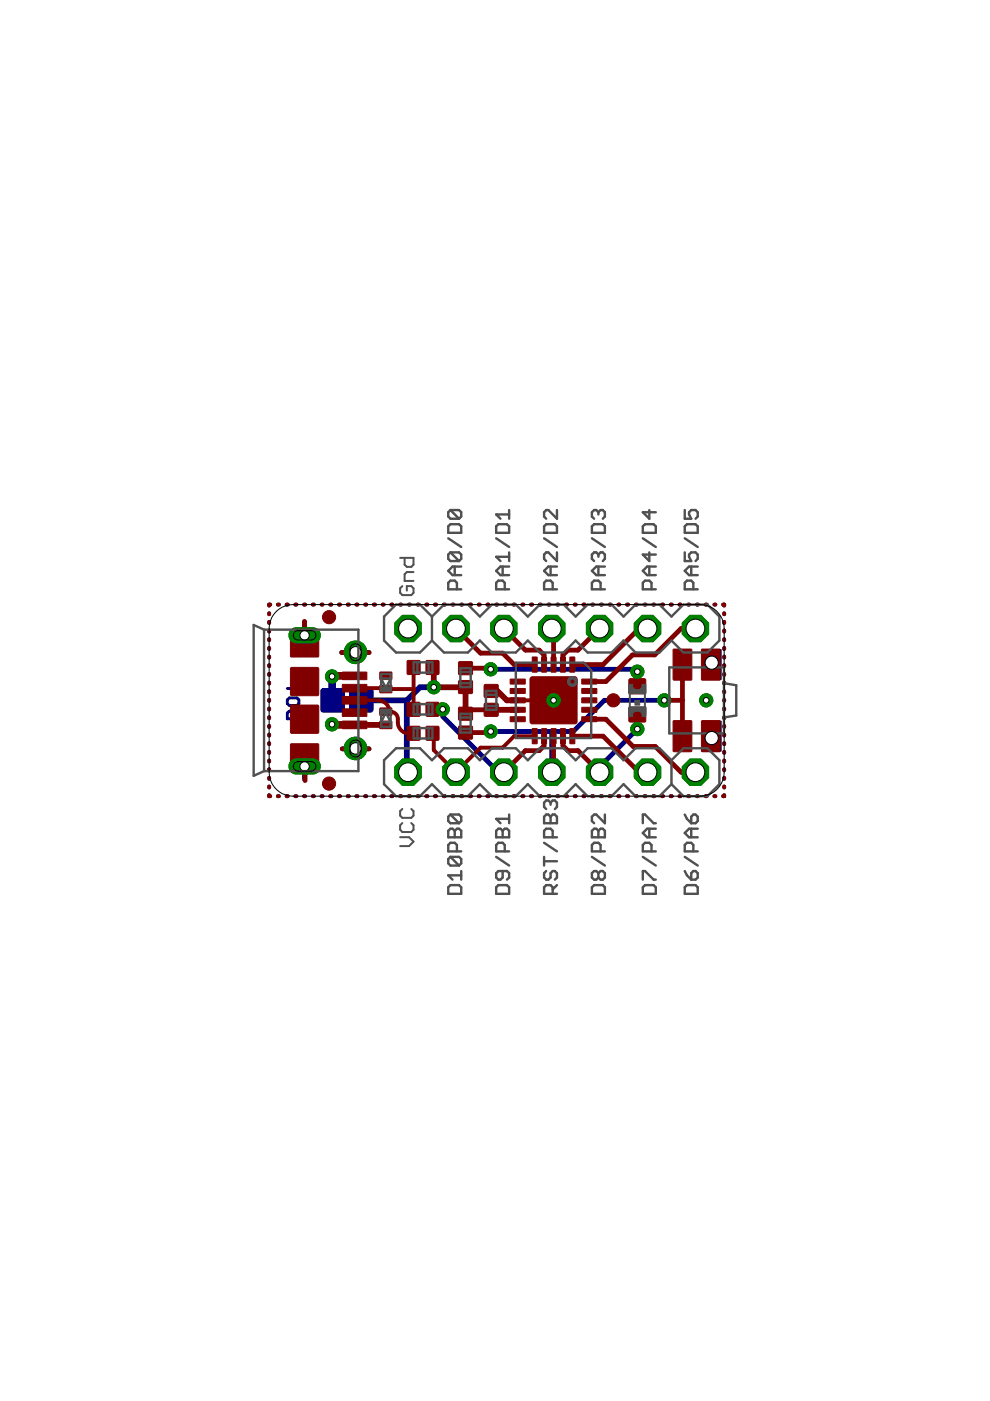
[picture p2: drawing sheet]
<svg xmlns="http://www.w3.org/2000/svg" width="210mm" height="297mm" viewBox="0 0 210 297" stroke-linecap="round" stroke-linejoin="round" font-family="sans-serif">
<path d="M60.9 151.2l.4-.4h.4l.4 .4 .4-.4h.4l.5 .4v1.2h-2.5zM60.9 148.4l.4-.4h1.6l.5 .4v.8l-.5 .4h-1.6l-.4-.4zM60.9 146h2.5M62.1 151.2v1.2M63.4 145.2v1.6" fill="none" stroke="#000080" stroke-width=".61"/>
<g fill="#000080" stroke="#000080" stroke-width=".21">
<path d="M74.2 146.2l.4-.2 4.3 .1 .2 .4-.1 4.2-.4 .3-4.2-.1-.3-.4z" fill-rule="evenodd"/>
<path d="M68.1 146.2l.4-.2 4.3 .1 .2 .4v4.2l-.5 .3-4.2-.1-.3-.4z" fill-rule="evenodd"/>
</g>
<g fill="#000080" stroke="#000080" stroke-width=".21">
<path d="M148.9 137.7h4v6.4h-4z"/>
<path d="M148.9 152.9h4v6.4h-4z"/>
</g>
<g fill="none" stroke="#000080" stroke-width=".83">
<path d="M57.1 130v.2M57.1 131.8v.3M57.1 133.7v.2M57.1 135.5v.2M57.1 137.4v.2M57.1 139.2v.2M57.3 128.2h-.2v.2M58.9 128.2h.2M60.8 128.2h.2M62.6 128.2h.2M64.5 128.2h.2M66.3 128.2h.2"/>
<path d="M68.2 128.2h.2M70 128.2h.3M71.9 128.2h.2M73.7 128.2h.3M75.6 128.2h.2M77.4 128.2h.3M79.3 128.2h.2M81.1 128.2h.2M83 128.2h.2M84.8 128.2h.2M86.7 128.2h.2M88.5 128.2h.3"/>
<path d="M90.4 128.2h.2M92.2 128.2h.3M94.1 128.2h.2M95.9 128.2h.3M97.8 128.2h.2M99.6 128.2h.3M101.5 128.2h.2M103.3 128.2h.3M105.2 128.2h.2M107 128.2h.3M108.9 128.2h.2M110.7 128.2h.3"/>
<path d="M112.6 128.2h.2M114.4 128.2h.3M116.3 128.2h.2M118.2 128.2h.2M120 128.2h.2M121.9 128.2h.2M123.7 128.2h.2M125.5 128.2h.3M127.4 128.2h.2M129.2 128.2h.3M131.1 128.2h.2M132.9 128.2h.3"/>
<path d="M134.8 128.2h.2M136.7 128.2h.2M138.5 128.2h.2M140.4 128.2h.2M142.2 128.2h.2M144.1 128.2h.2M145.9 128.2h.2M147.8 128.2h.2M149.6 128.2h.2M151.5 128.2h.2M153.3 128.2h.2v.2M153.5 130v.2"/>
<path d="M153.5 131.8v.3M153.5 133.7v.2M153.5 135.5v.2M153.5 137.4v.2M153.5 139.2v.2M57.1 141v.2M57.1 142.9v.2M57.1 144.7v.2M57.1 146.6v.2M57.1 148.4v.2M57.1 150.2v.2M57.1 152.1v.2"/>
<path d="M57.1 153.9v.2M57.1 155.7v.3M57.1 157.6v.2M57.1 159.4v.2M70.4 148.5h5.6M153.5 141v.2M153.5 142.9v.2M153.5 144.7v.2M153.5 146.6v.2M153.5 148.4v.2M153.5 150.2v.2M153.5 152.1v.2"/>
<path d="M153.5 153.9v.2M153.5 155.7v.3M153.5 157.6v.2M153.5 159.4v.2M57.1 168.6v.2h.2M57.1 161.2v.3M57.1 163.1v.2M57.1 164.9v.2M57.1 166.8v.2M58.9 168.8h.2M60.8 168.8h.2M62.6 168.8h.2"/>
<path d="M64.5 168.8h.2M66.3 168.8h.2M68.2 168.8h.2M70 168.8h.3M71.9 168.8h.2M73.7 168.8h.3M75.6 168.8h.2M77.4 168.8h.3M79.3 168.8h.2M81.1 168.8h.2M83 168.8h.2M84.8 168.8h.2"/>
<path d="M86.7 168.8h.2M88.5 168.8h.3M90.4 168.8h.2M92.2 168.8h.3M94.1 168.8h.2M95.9 168.8h.3M97.8 168.8h.2M99.6 168.8h.3M101.5 168.8h.2M103.3 168.8h.3M105.2 168.8h.2M107 168.8h.3"/>
<path d="M108.9 168.8h.2M110.7 168.8h.3M112.6 168.8h.2M114.4 168.8h.3M116.3 168.8h.2M118.2 168.8h.2M120 168.8h.2M121.9 168.8h.2M123.7 168.8h.2M125.5 168.8h.3M127.4 168.8h.2M129.2 168.8h.3"/>
<path d="M131.1 168.8h.2M132.9 168.8h.3M134.8 168.8h.2M136.7 168.8h.2M138.5 168.8h.2M140.4 168.8h.2M142.2 168.8h.2M144.1 168.8h.2M145.9 168.8h.2M147.8 168.8h.2M149.6 168.8h.2M151.5 168.8h.2"/>
<path d="M153.5 168.6v.2h-.2M153.5 161.2v.3M153.5 163.1v.2M153.5 164.9v.2M153.5 166.8v.2"/>
</g>
<path d="M64.6 131.9v5.6M64.6 134.7h.1M72.4 138.3h5.9M64.6 159.7v5.5M72.6 158.8h5.7M93.9 150.4v1.5l11.8 11.8h1.1M104 141.9h30.6l.5 .5M117 155.1v8.6M135.1 154.6l-8 8v1.1M140.8 148.5h-12.7l-6.6 6.6h-17.5M64.6 162.5h.1M86.3 163.7h.2" fill="none" stroke="#000080" stroke-width="1"/>
<path d="M76.6 148.5h9.7M86.3 148.5v15.2M92 145.7h-3l-2.7 2.8" fill="none" stroke="#000080" stroke-width="1.2"/>
<path d="M70.4 143.4v5l.1 .1" fill="none" stroke="#000080" stroke-width="1.6"/>
<circle cx="75.4" cy="158.7" r="2.39" fill="#008000" stroke="#008000" stroke-width=".21"/>
<circle cx="75.4" cy="158.7" r="1.21" fill="#fff" stroke="#000" stroke-width=".21"/>
<path d="M62.9 162.5h3.4" fill="none" stroke="#008000" stroke-width="3.5"/>
<circle cx="64.6" cy="162.5" r=".99" fill="#fff" stroke="#000" stroke-width=".21"/>
<path d="M62.9 134.7h3.4" fill="none" stroke="#008000" stroke-width="3.5"/>
<circle cx="64.6" cy="134.7" r=".99" fill="#fff" stroke="#000" stroke-width=".21"/>
<circle cx="75.4" cy="138.3" r="2.39" fill="#008000" stroke="#008000" stroke-width=".21"/>
<circle cx="75.4" cy="138.3" r="1.21" fill="#fff" stroke="#000" stroke-width=".21"/>
<circle cx="147.4" cy="163.7" r="3" fill="#008000" stroke="#008000" stroke-width=".21"/>
<circle cx="147.4" cy="163.7" r="1.99" fill="#fff" stroke="#000" stroke-width=".21"/>
<circle cx="137.3" cy="163.7" r="3" fill="#008000" stroke="#008000" stroke-width=".21"/>
<circle cx="137.3" cy="163.7" r="1.99" fill="#fff" stroke="#000" stroke-width=".21"/>
<circle cx="127.1" cy="163.7" r="3" fill="#008000" stroke="#008000" stroke-width=".21"/>
<circle cx="127.1" cy="163.7" r="1.99" fill="#fff" stroke="#000" stroke-width=".21"/>
<circle cx="117" cy="163.7" r="3" fill="#008000" stroke="#008000" stroke-width=".21"/>
<circle cx="117" cy="163.7" r="1.99" fill="#fff" stroke="#000" stroke-width=".21"/>
<circle cx="106.8" cy="163.7" r="3" fill="#008000" stroke="#008000" stroke-width=".21"/>
<circle cx="106.8" cy="163.7" r="1.99" fill="#fff" stroke="#000" stroke-width=".21"/>
<circle cx="96.7" cy="163.7" r="3" fill="#008000" stroke="#008000" stroke-width=".21"/>
<circle cx="96.7" cy="163.7" r="1.99" fill="#fff" stroke="#000" stroke-width=".21"/>
<circle cx="86.5" cy="163.7" r="3" fill="#008000" stroke="#008000" stroke-width=".21"/>
<circle cx="86.5" cy="163.7" r="1.99" fill="#fff" stroke="#000" stroke-width=".21"/>
<circle cx="86.5" cy="133.3" r="3" fill="#008000" stroke="#008000" stroke-width=".21"/>
<circle cx="86.5" cy="133.3" r="1.99" fill="#fff" stroke="#000" stroke-width=".21"/>
<circle cx="96.7" cy="133.3" r="3" fill="#008000" stroke="#008000" stroke-width=".21"/>
<circle cx="96.7" cy="133.3" r="1.99" fill="#fff" stroke="#000" stroke-width=".21"/>
<circle cx="106.8" cy="133.3" r="3" fill="#008000" stroke="#008000" stroke-width=".21"/>
<circle cx="106.8" cy="133.3" r="1.99" fill="#fff" stroke="#000" stroke-width=".21"/>
<circle cx="117" cy="133.3" r="3" fill="#008000" stroke="#008000" stroke-width=".21"/>
<circle cx="117" cy="133.3" r="1.99" fill="#fff" stroke="#000" stroke-width=".21"/>
<circle cx="127.1" cy="133.3" r="3" fill="#008000" stroke="#008000" stroke-width=".21"/>
<circle cx="127.1" cy="133.3" r="1.99" fill="#fff" stroke="#000" stroke-width=".21"/>
<circle cx="137.3" cy="133.3" r="3" fill="#008000" stroke="#008000" stroke-width=".21"/>
<circle cx="137.3" cy="133.3" r="1.99" fill="#fff" stroke="#000" stroke-width=".21"/>
<circle cx="147.4" cy="133.3" r="3" fill="#008000" stroke="#008000" stroke-width=".21"/>
<circle cx="147.4" cy="133.3" r="1.99" fill="#fff" stroke="#000" stroke-width=".21"/>
<circle cx="70.4" cy="153.6" r="1.4" fill="#008000" stroke="#008000" stroke-width=".21"/>
<circle cx="70.4" cy="153.6" r=".59" fill="#fff" stroke="#000" stroke-width=".21"/>
<circle cx="149.7" cy="148.5" r="1.4" fill="#008000" stroke="#008000" stroke-width=".21"/>
<circle cx="149.7" cy="148.5" r=".59" fill="#fff" stroke="#000" stroke-width=".21"/>
<circle cx="117.4" cy="148.5" r="1.4" fill="#008000" stroke="#008000" stroke-width=".21"/>
<circle cx="117.4" cy="148.5" r=".59" fill="#fff" stroke="#000" stroke-width=".21"/>
<circle cx="117.4" cy="148.5" r="1.4" fill="#008000" stroke="#008000" stroke-width=".21"/>
<circle cx="117.4" cy="148.5" r=".59" fill="#fff" stroke="#000" stroke-width=".21"/>
<circle cx="92" cy="145.7" r="1.4" fill="#008000" stroke="#008000" stroke-width=".21"/>
<circle cx="92" cy="145.7" r=".59" fill="#fff" stroke="#000" stroke-width=".21"/>
<circle cx="93.9" cy="150.4" r="1.4" fill="#008000" stroke="#008000" stroke-width=".21"/>
<circle cx="93.9" cy="150.4" r=".59" fill="#fff" stroke="#000" stroke-width=".21"/>
<circle cx="140.8" cy="148.5" r="1.4" fill="#008000" stroke="#008000" stroke-width=".21"/>
<circle cx="140.8" cy="148.5" r=".59" fill="#fff" stroke="#000" stroke-width=".21"/>
<circle cx="104" cy="155.1" r="1.4" fill="#008000" stroke="#008000" stroke-width=".21"/>
<circle cx="104" cy="155.1" r=".59" fill="#fff" stroke="#000" stroke-width=".21"/>
<circle cx="70.4" cy="143.4" r="1.4" fill="#008000" stroke="#008000" stroke-width=".21"/>
<circle cx="70.4" cy="143.4" r=".59" fill="#fff" stroke="#000" stroke-width=".21"/>
<circle cx="135.1" cy="154.6" r="1.4" fill="#008000" stroke="#008000" stroke-width=".21"/>
<circle cx="135.1" cy="154.6" r=".59" fill="#fff" stroke="#000" stroke-width=".21"/>
<circle cx="135.1" cy="142.4" r="1.4" fill="#008000" stroke="#008000" stroke-width=".21"/>
<circle cx="135.1" cy="142.4" r=".59" fill="#fff" stroke="#000" stroke-width=".21"/>
<circle cx="104" cy="141.9" r="1.4" fill="#008000" stroke="#008000" stroke-width=".21"/>
<circle cx="104" cy="141.9" r=".59" fill="#fff" stroke="#000" stroke-width=".21"/>
<g fill="#800000" stroke="#800000" stroke-width=".21">
<path d="M102.8 145.1h2.7l.1 .3v2.4l-.2 .1h-2.6l-.2-.3v-2.2z" fill-rule="evenodd"/>
<path d="M102.8 149.1h2.7l.1 .3v2.4l-.2 .1h-2.6l-.2-.3v-2.2z" fill-rule="evenodd"/>
<path d="M72.6 142.5h5.1l.1 1.5-5.1 .1z" fill-rule="evenodd"/>
<path d="M72.6 145.1h5.1l.1 1.5-5.1 .1z" fill-rule="evenodd"/>
<path d="M72.6 147.7h5.1l.1 1.5-5.1 .1z" fill-rule="evenodd"/>
<path d="M72.6 150.3h5.1l.1 1.5-5.1 .1z" fill-rule="evenodd"/>
<path d="M72.6 152.9h5.1l.1 1.5-5.1 .1z" fill-rule="evenodd"/>
<path d="M61.6 149.6l.3-.1h5.5l.2 .3-.1 5.5-.2 .2-5.6-.1-.1-.2z" fill-rule="evenodd"/>
<path d="M61.6 141.6l.3-.1h5.5l.2 .3-.1 5.6-.2 .1h-5.6l-.1-.3z" fill-rule="evenodd"/>
<path d="M61.6 157.8h5.9v4.2h-5.9z" fill-rule="evenodd"/>
<path d="M61.6 135h5.9v4.2h-5.9z" fill-rule="evenodd"/>
<path d="M90.3 154.1l.3-.1h2.2l.3 .1v2.6l-.1 .2-2.4 .1-.3-.2z" fill-rule="evenodd"/>
<path d="M86.3 154.1l.3-.1h2.2l.3 .1v2.6l-.1 .2-2.4 .1-.3-.2z" fill-rule="evenodd"/>
<path d="M90.3 149l.3-.1h2.2l.3 .1v2.6l-.1 .3h-2.4l-.3-.1z" fill-rule="evenodd"/>
<path d="M86.3 149l.3-.1h2.2l.3 .1v2.6l-.1 .3h-2.4l-.3-.1z" fill-rule="evenodd"/>
<path d="M90.3 140.2l.3-.2h2.2l.3 .2v2.6l-.1 .2h-2.4l-.3-.1z" fill-rule="evenodd"/>
<path d="M86.3 140.2l.3-.2h2.2l.3 .2v2.6l-.1 .2h-2.4l-.3-.1z" fill-rule="evenodd"/>
<path d="M97.3 154h2.8l.1 .2v2.4l-.3 .1h-2.6l-.1-.3v-2.2z" fill-rule="evenodd"/>
<path d="M97.3 150h2.8l.1 .2v2.4l-.3 .1h-2.6l-.1-.3v-2.2z" fill-rule="evenodd"/>
<path d="M80.6 145.3h2.5v1.5h-2.5z" fill-rule="evenodd"/>
<path d="M80.6 142.5h2.5v1.5h-2.5z" fill-rule="evenodd"/>
<path d="M80.6 150.1h2.5v1.6h-2.5z" fill-rule="evenodd"/>
<path d="M80.6 152.9h2.5v1.5h-2.5z" fill-rule="evenodd"/>
<path d="M120.9 139.3l1 .1-.1 3.1-1-.1z" fill-rule="evenodd"/>
<path d="M118.9 139.3l1 .1-.1 3.1-1-.1z" fill-rule="evenodd"/>
<path d="M116.9 139.3l1 .1-.1 3.1-1-.1z" fill-rule="evenodd"/>
<path d="M114.9 139.3l1 .1-.1 3.1-1-.1z" fill-rule="evenodd"/>
<path d="M112.9 139.3l1 .1-.1 3.1-1-.1z" fill-rule="evenodd"/>
<path d="M108.2 144h3.1l.1 .9-3.1 .1z" fill-rule="evenodd"/>
<path d="M108.2 146h3.1l.1 .9-3.1 .1z" fill-rule="evenodd"/>
<path d="M108.2 148h3.1l.1 .9-3.1 .1z" fill-rule="evenodd"/>
<path d="M108.2 150h3.1l.1 .9-3.1 .1z" fill-rule="evenodd"/>
<path d="M108.2 152h3.1l.1 .9-3.1 .1z" fill-rule="evenodd"/>
<path d="M112.9 154.5l1 .1-.1 3.1-1-.1z" fill-rule="evenodd"/>
<path d="M114.9 154.5l1 .1-.1 3.1-1-.1z" fill-rule="evenodd"/>
<path d="M116.9 154.5l1 .1-.1 3.1-1-.1z" fill-rule="evenodd"/>
<path d="M118.9 154.5l1 .1-.1 3.1-1-.1z" fill-rule="evenodd"/>
<path d="M120.9 154.5l1 .1-.1 3.1-1-.1z" fill-rule="evenodd"/>
<path d="M123.4 152h3.1l.1 .9-3.2 .1z" fill-rule="evenodd"/>
<path d="M123.4 150h3.1l.1 .9-3.2 .1z" fill-rule="evenodd"/>
<path d="M123.4 148h3.1l.1 .9-3.2 .1z" fill-rule="evenodd"/>
<path d="M123.4 146h3.1l.1 .9-3.2 .1z" fill-rule="evenodd"/>
<path d="M123.4 144h3.1l.1 .9-3.2 .1z" fill-rule="evenodd"/>
<path d="M112.6 143.6l9.3-.1 .4 .2 .1 9.3-.3 .4-9.2 .1-.5-.3v-9.2z" fill-rule="evenodd"/>
<path d="M133.5 149.9h3.3l.1 .3v2.7l-.3 .2h-3.1l-.2-.3v-2.6z" fill-rule="evenodd"/>
<path d="M133.5 143.9h3.3l.1 .3v2.7l-.3 .2h-3.1l-.2-.3v-2.6z" fill-rule="evenodd"/>
<path d="M97.3 140.3h2.8l.1 .3v2.3l-.3 .2-2.6-.1-.1-.2v-2.2z" fill-rule="evenodd"/>
<path d="M97.3 144.3h2.8l.1 .3v2.3l-.3 .2-2.6-.1-.1-.2v-2.2z" fill-rule="evenodd"/>
<path d="M148.8 137.7h3.8v6.5h-3.8z" fill-rule="evenodd"/>
<path d="M148.8 152.8h3.8v6.5h-3.8z" fill-rule="evenodd"/>
<path d="M142.8 137.7h3.8v6.5h-3.8z" fill-rule="evenodd"/>
<path d="M142.8 152.8h3.8v6.5h-3.8z" fill-rule="evenodd"/>
<circle cx="69.8" cy="166.1" r="1.4"/>
<circle cx="69.8" cy="130.9" r="1.4"/>
<circle cx="130" cy="148.5" r="1.4"/>
</g>
<g fill="none" stroke="#800000" stroke-width=".83">
<path d="M57.1 130v.2M57.1 131.8v.3M57.1 133.7v.2M57.1 135.5v.2M57.1 137.4v.2M57.1 139.2v.2M57.3 128.2h-.2v.2M58.9 128.2h.2M60.8 128.2h.2M62.6 128.2h.2M64.5 128.2h.2M66.3 128.2h.2"/>
<path d="M68.2 128.2h.2M70 128.2h.3M71.9 128.2h.2M73.7 128.2h.3M75.6 128.2h.2M77.4 128.2h.3M79.3 128.2h.2M81.1 128.2h.2M83 128.2h.2M84.8 128.2h.2M86.7 128.2h.2M88.5 128.2h.3"/>
<path d="M90.4 128.2h.2M92.2 128.2h.3M94.1 128.2h.2M95.9 128.2h.3M97.8 128.2h.2M99.6 128.2h.3M101.5 128.2h.2M103.3 128.2h.3M105.2 128.2h.2M107 128.2h.3M108.9 128.2h.2M110.7 128.2h.3"/>
<path d="M112.6 128.2h.2M114.4 128.2h.3M116.3 128.2h.2M118.2 128.2h.2M120 128.2h.2M121.9 128.2h.2M123.7 128.2h.2M125.5 128.2h.3M127.4 128.2h.2M129.2 128.2h.3M131.1 128.2h.2M132.9 128.2h.3"/>
<path d="M134.8 128.2h.2M136.7 128.2h.2M138.5 128.2h.2M140.4 128.2h.2M142.2 128.2h.2M144.1 128.2h.2M145.9 128.2h.2M147.8 128.2h.2M149.6 128.2h.2M151.5 128.2h.2M153.3 128.2h.2v.2M153.5 130v.2"/>
<path d="M153.5 131.8v.3M153.5 133.7v.2M153.5 135.5v.2M153.5 137.4v.2M153.5 139.2v.2M57.1 141v.2M57.1 142.9v.2M57.1 144.7v.2M57.1 146.6v.2M57.1 148.4v.2M57.1 150.2v.2M57.1 152.1v.2"/>
<path d="M57.1 153.9v.2M57.1 155.7v.3M57.1 157.6v.2M57.1 159.4v.2M75.2 148.5h5a2.4 2.4 0 0 1 2.4 2.4M75.2 145.9l12.5 .2M81.8 150.9a1.96 1.96 0 0 1 2.5 1.2 2.83 2.83 0 0 0 1.6 3.2l1.8 .2M81.8 153.7l-.1 .1M87.7 141.5v4.6M87.7 146.1v4.3M91.7 155.5l.3 .3v3.2l4.7 4.7 5.2-5.2h4.7l2.4-2.4h4.4M91.7 150.4h2.2"/>
<path d="M109.8 148.5h7.6M135.1 142.4v3.1M135.1 151.5v3.1M153.5 141v.2M153.5 142.9v.2M153.5 144.7v.2M153.5 146.6v.2M153.5 148.4v.2M153.5 150.2v.2M153.5 152.1v.2M153.5 153.9v.2M153.5 155.7v.3"/>
<path d="M153.5 157.6v.2M153.5 159.4v.2M57.1 168.6v.2h.2M57.1 161.2v.3M57.1 163.1v.2M57.1 164.9v.2M57.1 166.8v.2M58.9 168.8h.2M60.8 168.8h.2M62.6 168.8h.2M64.5 168.8h.2M66.3 168.8h.2"/>
<path d="M68.2 168.8h.2M70 168.8h.3M71.9 168.8h.2M73.7 168.8h.3M75.6 168.8h.2M77.4 168.8h.3M79.3 168.8h.2M81.1 168.8h.2M83 168.8h.2M84.8 168.8h.2M86.7 168.8h.2M88.5 168.8h.3"/>
<path d="M90.4 168.8h.2M92.2 168.8h.3M94.1 168.8h.2M95.9 168.8h.3M97.8 168.8h.2M99.6 168.8h.3M101.5 168.8h.2M103.3 168.8h.3M105.2 168.8h.2M107 168.8h.3M108.9 168.8h.2M110.7 168.8h.3"/>
<path d="M112.6 168.8h.2M114.4 168.8h.3M116.3 168.8h.2M118.2 168.8h.2M120 168.8h.2M121.9 168.8h.2M123.7 168.8h.2M125.5 168.8h.3M127.4 168.8h.2M129.2 168.8h.3M131.1 168.8h.2M132.9 168.8h.3"/>
<path d="M134.8 168.8h.2M136.7 168.8h.2M138.5 168.8h.2M140.4 168.8h.2M142.2 168.8h.2M144.1 168.8h.2M145.9 168.8h.2M147.8 168.8h.2M149.6 168.8h.2M151.5 168.8h.2M153.5 168.6v.2h-.2M153.5 161.2v.3"/>
<path d="M153.5 163.1v.2M153.5 164.9v.2M153.5 166.8v.2"/>
</g>
<path d="M70.5 153.7h4.7M75.2 143.3h-4.7l-.1 .1" fill="none" stroke="#800000" stroke-width="1.6"/>
<path d="M70.4 153.6l.1 .1M75.2 153.7h6.6M91.7 141.5l.3 .1v4.1h6.7v4.6l.4 .4-.4 .6M104.1 146.5l1.2-.2 2.2 2.2h2.3M104.1 150.5h5.7" fill="none" stroke="#800000" stroke-width="1.2"/>
<g fill="none" stroke="#800000" stroke-width="1">
<path d="M64.6 131.7v5.5M72.4 138.3h5.9M75.4 138.3h.2M96.7 133.3l5.2 5.2h4.7l2.4 2.4h4.4M106.8 133.3l4.6 4.5h2.9l1.1 1.1v2M117 133.3l.4 .3v7.3M127.1 133.3l-4.5 4.5h-2.2l-1 1.1v2M137.3 133.3h-1.8l-7.6 7.6h-6.6M147.4 133.3h-3l-5.6 5.6h-4.7l-5.6 5.6h-3.6M64.7 159.8v5.7M72.6 158.8h5.7M75.4 158.7h.1"/>
<path d="M75.4 158.7v.1M98.7 141.7h5.1l.2 .2M104 155.1l-.2 .2h-5.1M104.1 150.5h-4.7l-.4 .4M115.4 156.1v2l-1.1 1.1h-2.9l-4.6 4.5M117.4 156.1v7.2l-.4 .4M119.4 156.1v2l1 1.1h2.2l4.5 4.5M121.3 156.1h6.6l7.6 7.6h1.8M124.9 152.5h3.6l5.7 5.8h4.7l5.5 5.4h3M140.8 148.5h3.9M144.7 140.9v15.2"/>
</g>
<circle cx="75.4" cy="158.7" r="2.39" fill="#008000" stroke="#008000" stroke-width=".21"/>
<circle cx="75.4" cy="158.7" r="1.21" fill="#fff" stroke="#000" stroke-width=".21"/>
<path d="M62.9 162.5h3.4" fill="none" stroke="#008000" stroke-width="3.5"/>
<circle cx="64.6" cy="162.5" r=".99" fill="#fff" stroke="#000" stroke-width=".21"/>
<path d="M62.9 134.7h3.4" fill="none" stroke="#008000" stroke-width="3.5"/>
<circle cx="64.6" cy="134.7" r=".99" fill="#fff" stroke="#000" stroke-width=".21"/>
<circle cx="75.4" cy="138.3" r="2.39" fill="#008000" stroke="#008000" stroke-width=".21"/>
<circle cx="75.4" cy="138.3" r="1.21" fill="#fff" stroke="#000" stroke-width=".21"/>
<circle cx="147.4" cy="163.7" r="3" fill="#008000" stroke="#008000" stroke-width=".21"/>
<circle cx="147.4" cy="163.7" r="1.99" fill="#fff" stroke="#000" stroke-width=".21"/>
<circle cx="137.3" cy="163.7" r="3" fill="#008000" stroke="#008000" stroke-width=".21"/>
<circle cx="137.3" cy="163.7" r="1.99" fill="#fff" stroke="#000" stroke-width=".21"/>
<circle cx="127.1" cy="163.7" r="3" fill="#008000" stroke="#008000" stroke-width=".21"/>
<circle cx="127.1" cy="163.7" r="1.99" fill="#fff" stroke="#000" stroke-width=".21"/>
<circle cx="117" cy="163.7" r="3" fill="#008000" stroke="#008000" stroke-width=".21"/>
<circle cx="117" cy="163.7" r="1.99" fill="#fff" stroke="#000" stroke-width=".21"/>
<circle cx="106.8" cy="163.7" r="3" fill="#008000" stroke="#008000" stroke-width=".21"/>
<circle cx="106.8" cy="163.7" r="1.99" fill="#fff" stroke="#000" stroke-width=".21"/>
<circle cx="96.7" cy="163.7" r="3" fill="#008000" stroke="#008000" stroke-width=".21"/>
<circle cx="96.7" cy="163.7" r="1.99" fill="#fff" stroke="#000" stroke-width=".21"/>
<circle cx="86.5" cy="163.7" r="3" fill="#008000" stroke="#008000" stroke-width=".21"/>
<circle cx="86.5" cy="163.7" r="1.99" fill="#fff" stroke="#000" stroke-width=".21"/>
<circle cx="86.5" cy="133.3" r="3" fill="#008000" stroke="#008000" stroke-width=".21"/>
<circle cx="86.5" cy="133.3" r="1.99" fill="#fff" stroke="#000" stroke-width=".21"/>
<circle cx="96.7" cy="133.3" r="3" fill="#008000" stroke="#008000" stroke-width=".21"/>
<circle cx="96.7" cy="133.3" r="1.99" fill="#fff" stroke="#000" stroke-width=".21"/>
<circle cx="106.8" cy="133.3" r="3" fill="#008000" stroke="#008000" stroke-width=".21"/>
<circle cx="106.8" cy="133.3" r="1.99" fill="#fff" stroke="#000" stroke-width=".21"/>
<circle cx="117" cy="133.3" r="3" fill="#008000" stroke="#008000" stroke-width=".21"/>
<circle cx="117" cy="133.3" r="1.99" fill="#fff" stroke="#000" stroke-width=".21"/>
<circle cx="127.1" cy="133.3" r="3" fill="#008000" stroke="#008000" stroke-width=".21"/>
<circle cx="127.1" cy="133.3" r="1.99" fill="#fff" stroke="#000" stroke-width=".21"/>
<circle cx="137.3" cy="133.3" r="3" fill="#008000" stroke="#008000" stroke-width=".21"/>
<circle cx="137.3" cy="133.3" r="1.99" fill="#fff" stroke="#000" stroke-width=".21"/>
<circle cx="147.4" cy="133.3" r="3" fill="#008000" stroke="#008000" stroke-width=".21"/>
<circle cx="147.4" cy="133.3" r="1.99" fill="#fff" stroke="#000" stroke-width=".21"/>
<circle cx="70.4" cy="153.6" r="1.4" fill="#008000" stroke="#008000" stroke-width=".21"/>
<circle cx="70.4" cy="153.6" r=".59" fill="#fff" stroke="#000" stroke-width=".21"/>
<circle cx="149.7" cy="148.5" r="1.4" fill="#008000" stroke="#008000" stroke-width=".21"/>
<circle cx="149.7" cy="148.5" r=".59" fill="#fff" stroke="#000" stroke-width=".21"/>
<circle cx="117.4" cy="148.5" r="1.4" fill="#008000" stroke="#008000" stroke-width=".21"/>
<circle cx="117.4" cy="148.5" r=".59" fill="#fff" stroke="#000" stroke-width=".21"/>
<circle cx="117.4" cy="148.5" r="1.4" fill="#008000" stroke="#008000" stroke-width=".21"/>
<circle cx="117.4" cy="148.5" r=".59" fill="#fff" stroke="#000" stroke-width=".21"/>
<circle cx="92" cy="145.7" r="1.4" fill="#008000" stroke="#008000" stroke-width=".21"/>
<circle cx="92" cy="145.7" r=".59" fill="#fff" stroke="#000" stroke-width=".21"/>
<circle cx="93.9" cy="150.4" r="1.4" fill="#008000" stroke="#008000" stroke-width=".21"/>
<circle cx="93.9" cy="150.4" r=".59" fill="#fff" stroke="#000" stroke-width=".21"/>
<circle cx="140.8" cy="148.5" r="1.4" fill="#008000" stroke="#008000" stroke-width=".21"/>
<circle cx="140.8" cy="148.5" r=".59" fill="#fff" stroke="#000" stroke-width=".21"/>
<circle cx="104" cy="155.1" r="1.4" fill="#008000" stroke="#008000" stroke-width=".21"/>
<circle cx="104" cy="155.1" r=".59" fill="#fff" stroke="#000" stroke-width=".21"/>
<circle cx="70.4" cy="143.4" r="1.4" fill="#008000" stroke="#008000" stroke-width=".21"/>
<circle cx="70.4" cy="143.4" r=".59" fill="#fff" stroke="#000" stroke-width=".21"/>
<circle cx="135.1" cy="154.6" r="1.4" fill="#008000" stroke="#008000" stroke-width=".21"/>
<circle cx="135.1" cy="154.6" r=".59" fill="#fff" stroke="#000" stroke-width=".21"/>
<circle cx="135.1" cy="142.4" r="1.4" fill="#008000" stroke="#008000" stroke-width=".21"/>
<circle cx="135.1" cy="142.4" r=".59" fill="#fff" stroke="#000" stroke-width=".21"/>
<circle cx="104" cy="141.9" r="1.4" fill="#008000" stroke="#008000" stroke-width=".21"/>
<circle cx="104" cy="141.9" r=".59" fill="#fff" stroke="#000" stroke-width=".21"/>
<path d="M84.8 118.3h2.9v1.4l-.5 .5h-.9l-.5-.5v-1.4M85.3 124.3l-.5 .4v1l.5 .5h1.9l.5-.5v-1l-.5-.4h-.9v.9M87.7 121.3h-1.4l-.5 .5v1.4h1.9M133.5 147.1v2.8M133.9 151.7a1.21 1.21 0 0 1 1.2-1.1 1.21 1.21 0 0 1 1.2 1.1M136.7 147.1v2.9M84.8 177.5h1.9l1 .9-1 1h-1.9M85.3 171.5l-.5 .5v.9l.5 .5h1.9l.5-.5v-.9l-.5-.5M85.3 174.5l-.5 .5v.9l.5 .5h1.9l.5-.5v-.9l-.5-.5" fill="none" stroke="#505050" stroke-width=".42"/>
<g fill="none" stroke="#505050" stroke-width=".51">
<path d="M95 111.6l.5-.5h1.8l.5 .5v1.4h-2.8zM95 114.1l2.8 1.9M95.5 108.1h1.8l.5 .5v.9l-.5 .5M95.5 117.1h1.8l.5 .5v.9l-.5 .5M95.5 108.1l-.5 .5v.9l.5 .5h1.8M95.5 117.1l-.5 .5v.9l.5 .5h1.8M95.5 117.1l1.8 1.9M95.5 108.1l1.8 1.9M105.2 111.6l.5-.5h1.8l.4 .5v1.4h-2.7zM105.2 114.1l2.7 1.9M107.9 108.1v1.9M107.9 117.1v1.9"/>
<path d="M107.9 118h-2.7l.9 1M107.9 109.1h-2.7l.9 .9M115.4 111.6l.4-.5h1.8l.5 .5v1.4h-2.7zM115.4 114.1l2.7 1.9M118.1 108.1v1.9l-1.8-1.9h-.5l-.4 .5v.9l.4 .5M118.1 117.1v1.9l-1.8-1.9h-.5l-.4 .5v.9l.4 .5M125.5 111.6l.5-.5h1.8l.4 .5v1.4h-2.7zM125.5 114.1l2.7 1.9M126.9 117.6l-.5-.5h-.4l-.5 .5v.9l.5 .5M126.9 117.6l.4-.5h.5l.4 .5v.9l-.4 .5M126.9 108.6l-.5-.5h-.4l-.5 .5v.9l.5 .5M126.9 108.6l.4-.5h.5l.4 .5v.9l-.4 .5"/>
<path d="M126.9 108.6v.5M126.9 117.6v.4M136.3 111.6l.5-.5h1.8l.4 .5v1.4h-2.7zM136.3 114.1l2.7 1.9M137.7 108.1v1.9l-1.4-1.4h2.7M137.7 117.1v1.9l-1.4-1.4h2.7M145.2 117.1v1.9h1.4l-.5-1v-.4l.5-.5h.9l.4 .5v.9l-.4 .5M145.2 111.6l.4-.5h1.9l.4 .5v1.4h-2.7zM145.2 108.1v1.9h1.4l-.5-.9v-.5l.5-.5h.9l.4 .5v.9l-.4 .5M145.2 114.1l2.7 1.9M56 133.5h20v30h-20M56 133.5v30"/>
<path d="M56 133.5l-2.2-1v32l2.2-1M91.6 130.7l2.5-2.5h5.1l2.5 2.5 2.6-2.5h5.1l2.5 2.5 2.5-2.5h5.1l2.5 2.5 2.6-2.5h5.1l2.5 2.5 2.5-2.5h5.1l2.6 2.5 2.5-2.5h5.1l2.5 2.5v5.1l-2.5 2.5h-5.1l-2.5-2.5-2.6 2.5h-5.1l-2.5-2.5-2.5 2.5h-5.1l-2.6-2.5-2.5 2.5h-5.1l-2.5-2.5-2.5 2.5h-5.1l-2.6-2.5-2.5 2.5h-5.1l-2.5-2.5M91.6 130.7l-2.6-2.5h-5l-2.6 2.5v5.1l2.6 2.5h5l2.6-2.5M91.6 130.7v5.1M96.4 120.1v1.8M96.9 124.9v-1.3l-.5-.5h-.9l-.5 .5v1.3h2.8M97.8 120.1h-1.9l-.9 .9 .9 .9h1.9M106.6 120.1v1.8M107 124.9v-1.3l-.4-.5h-.9l-.5 .5v1.3h2.7M107.9 120.1h-1.8l-.9 .9 .9 .9h1.8M116.7 120.1v1.8M117.2 124.9v-1.3l-.5-.5h-.9l-.4 .5v1.3h2.7"/>
<path d="M118.1 120.1h-1.8l-.9 .9 .9 .9h1.8M126.9 120.1v1.8M127.3 124.9v-1.3l-.4-.5h-.9l-.5 .5v1.3h2.7M128.2 120.1h-1.8l-.9 .9 .9 .9h1.8M137.7 120.1v1.8M138.1 124.9v-1.3l-.4-.5h-.9l-.5 .5v1.3h2.7M139 120.1h-1.8l-.9 .9 .9 .9h1.8M146.6 120.1v1.8M147 124.9v-1.3l-.4-.5h-1l-.4 .5v1.3h2.7M147.9 120.1h-1.8l-.9 .9 .9 .9h1.8M80.8 142.9h2v3.6h-2zM80.8 150.5h2v3.6h-2z"/>
<path d="M80.8 143.9h2l-1 2zM81.8 151.1l1 2h-2zM87.7 140.4h4v2.2h-4zM87.7 149.3h4v2.2h-4zM87.7 154.4h4v2.2h-4zM88.5 140.4v2.2M88.5 149.3v2.2M88.5 154.4v2.2M90.9 140.4v2.2M90.9 149.3v2.2M90.9 154.4v2.2M97.6 151.3h2.2v4h-2.2z"/>
<path d="M97.6 141.7h2.2v4h-2.2zM97.6 154.5h2.2M97.6 152.1h2.2M97.6 142.5h2.2M97.6 144.9h2.2M103 146.5h2.2v4h-2.2zM103 147.3h2.2M103 149.7h2.2M109.4 140.5h14.4l1.5 1.6v14.4h-15.9zM141.9 141.5h11.6v14h-11.6zM153.7 144.9l2.4 .4v6.4l-2.4 .4M95 176.1l.5-.4h.4l.5 .4 .5-.4h.4l.5 .4v1.4h-2.8z"/>
<path d="M95.5 172.7h1.8l.5 .5v.9l-.5 .4M95.5 172.7l-.5 .5v.9l.5 .4h1.8M95.5 172.7l1.8 1.8M96.4 176.1v1.4M105.2 176.1l.5-.4h.4l.5 .4 .4-.4h.5l.4 .4v1.4h-2.7zM106.6 176.1v1.4M107.9 172.7v1.8M107.9 173.6h-2.7l.9 .9M115.4 178.7l2.7 1.8M115.8 172.7h.5l.4 .5 .5-.5h.4l.5 .5v1.3h-2.7v-1.3zM116.7 170.2l-.4-.5h-.5l-.4 .5v.9l.4 .4M116.7 170.2v.4"/>
<path d="M116.7 173.2v1.3M116.7 170.2l.5-.5h.4l.5 .5v.9l-.5 .4M117.2 177.5v-1.4l-.5-.4h-.9l-.4 .4v1.4h2.7M125.5 176.1l.5-.4h.4l.5 .4 .4-.4h.5l.4 .4v1.4h-2.7zM126.9 176.1v1.4M128.2 172.7v1.8l-1.8-1.8h-.4l-.5 .5v.9l.5 .4M136.3 174.5v-1.8h.5l1.8 1.8h.4M137.7 175.7v1.8M139 175.7h-1.8l-.9 .9 .9 .9h1.8M142.4 161.2l-2.6-2.6h-5.1l-2.5 2.6-2.5-2.6h-5.1l-2.6 2.6-2.5-2.6h-5.1l-2.5 2.6-2.5-2.6h-5.1l-2.6 2.6-2.5-2.6h-5.1l-2.5 2.6-2.6-2.6h-5l-2.6 2.6v5.1l2.6 2.5h5l2.6-2.5 2.5 2.5h5.1l2.5-2.5 2.6 2.5h5.1l2.5-2.5 2.5 2.5h5.1l2.5-2.5 2.6 2.5h5.1l2.5-2.5 2.5 2.5h5.1l2.6-2.5M142.4 161.2l2.5-2.6h5.1l2.5 2.6v5.1l-2.5 2.5h-5.1l-2.5-2.5M142.4 161.2v5.1"/>
<path d="M145.2 172.7l.4 .9 1 .9M146.6 175.7v1.8M147 172.7h.5l.4 .5v.9l-.4 .4h-.9v-1.3zM147.9 175.7h-1.8l-.9 .9 .9 .9h1.8M95 188.1l.5-.4h1.8l.5 .4v1.4h-2.8zM95.5 181.7h1.8l.5 .4v.9l-.5 .5M95.5 181.7l-.5 .4v.9l.5 .5h1.8M95.5 181.7l1.8 1.8M96.9 180.5v-1.3l-.5-.5h-.9l-.5 .5v1.3h2.8M97.8 184.7v1.8M97.8 185.6h-2.8l.9 .9M105.2 181.7l2.7 1.8"/>
<path d="M105.7 187.7h1.8l.4 .4v1.4h-2.7v-1.4zM106.6 184.7v1.4l-.5 .4h-.4l-.5-.4v-1l.5-.4h1.8l.4 .4v1l-.4 .4M107 180.5v-1.3l-.4-.5h-.9l-.5 .5v1.3h2.7M115.4 181.7v1.8M115.4 182.6h2.7M115.8 184.7l-.4 .4v1l.4 .4h.5l.4-.4v-1l.5-.4h.4l.5 .4v1l-.5 .4M117.2 189.5v-1.4l-.5-.4h-.9l-.4 .4v1.4h2.7M118.1 187.7l-.9 .9M125.5 188.1l.5-.4h1.8l.4 .4v1.4h-2.7zM125.5 181.7l2.7 1.8M126.9 185.1l-.5-.4h-.4l-.5 .4v1l.5 .4h.4l.5-.4M126.9 185.1l.4-.4h.5l.4 .4v1l-.4 .4h-.5l-.4-.4"/>
<path d="M126.9 185.1v1M127.3 180.5v-1.3l-.4-.5h-.9l-.5 .5v1.3h2.7M136.3 188.1l.5-.4h1.8l.4 .4v1.4h-2.7zM136.3 186.5v-1.8h.5l1.8 1.8h.4M136.3 181.7l2.7 1.8M138.1 180.5v-1.3l-.4-.5h-.9l-.5 .5v1.3h2.7M145.2 184.7l.4 .9 1 .9M145.2 181.7l2.7 1.8M145.6 187.7h1.9l.4 .4v1.4h-2.7v-1.4zM147 180.5v-1.3l-.4-.5h-1l-.4 .5v1.3h2.7M147 184.7h.5l.4 .4v1l-.4 .4h-.9v-1.4z"/>
</g>
<g fill="#505050" stroke="#505050" stroke-width=".21">
<path d="M80.6 145.6h2.4v.7h-2.4z"/>
<path d="M80.6 150.7h2.4v.6h-2.4z"/>
<path d="M136.1 151.3h.8v.6h-.8z"/>
<path d="M136 150.7h.2v.2h-.2z"/>
<path d="M136.7 149.9h.2v1.5h-.2z"/>
<path d="M133.3 150.7h.8v1.2h-.8z"/>
<path d="M133.3 149.9h3.6v.9h-3.6z"/>
<path d="M136.1 145.1h.8v2h-.8z"/>
<path d="M133.3 145.1h.8v2h-.8z"/>
<path d="M134 146.2h2.2v.9h-2.2z"/>
<path d="M135.8 145.9h.4v.4h-.4z"/>
<path d="M134 145.9h.4v.4h-.4z"/>
<path d="M134.6 148.5h1v1h-1z"/>
</g>
<g fill="#505050" stroke="#505050" stroke-width=".21">
<path d="M120.5 143.9a1.06 1.06 0 0 1 1.7-.1 1.06 1.06 0 0 1-.5 1.7 1.06 1.06 0 0 1-1.4-1h.5a.55 .55 0 0 1 .8-.5 .55 .55 0 0 1 .1 .9 .55 .55 0 0 1-.9-.2v-.2h-.5z" fill-rule="evenodd"/>
<path d="M136.3 150.6a.41 .41 0 0 1 .6 .3 .41 .41 0 0 1-.3 .5 .41 .41 0 0 1-.5-.4h.2a.19 .19 0 0 1 .3-.2 .19 .19 0 0 1 .1 .3 .19 .19 0 0 1-.3 .1l-.3-.2z" fill-rule="evenodd"/>
</g>
<path d="M134 145.2a1.1 1.1 0 0 0 1.1 1.1 1.1 1.1 0 0 0 1.1-1.1" fill="none" stroke="#505050" stroke-width=".21"/>
<g fill="none" stroke="#000" stroke-width=".21">
<path d="M58.8 129.5l1.5-1 1.8-.3h86.4a5.1 5.1 0 0 1 5 5.1v30.4a5.1 5.1 0 0 1-5 5.1h-86.4a5.1 5.1 0 0 1-5-5.1v-30.4l.1-1.3 .4-1.1zM62.5 134l.7-.3h2.8a.99 .99 0 0 1 1 1 .99 .99 0 0 1-1 1h-2.8a1 1 0 0 1-.9-.6 1 1 0 0 1 .2-1.1zM74.5 136.9a1.19 1.19 0 0 1 1.3-.3 1.19 1.19 0 0 1 .8 1.1 2.41 2.41 0 0 1-.3 2 1.2 1.2 0 0 1-1.3 .3 1.2 1.2 0 0 1-.8-1.1 2.17 2.17 0 0 1 .3-2zM74.5 157.3a1.2 1.2 0 0 1 1.3-.3 1.2 1.2 0 0 1 .8 1.1 2.39 2.39 0 0 1-.3 2 1.2 1.2 0 0 1-1.3 .3 1.2 1.2 0 0 1-.8-1.1 2.17 2.17 0 0 1 .3-2zM62.5 161.8l.7-.3h2.8a1.01 1.01 0 0 1 1 1 1.01 1.01 0 0 1-1 1h-2.8a1 1 0 0 1-.9-.6 1 1 0 0 1 .2-1.1z"/>
<circle cx="150.9" cy="156.5" r="1.4"/>
</g>
<circle cx="150.9" cy="156.5" r="1.4" fill="#fff" stroke="#000" stroke-width=".21"/>
<circle cx="150.9" cy="140.5" r="1.4" fill="none" stroke="#000" stroke-width=".21"/>
<circle cx="150.9" cy="140.5" r="1.4" fill="#fff" stroke="#000" stroke-width=".21"/>
</svg>
